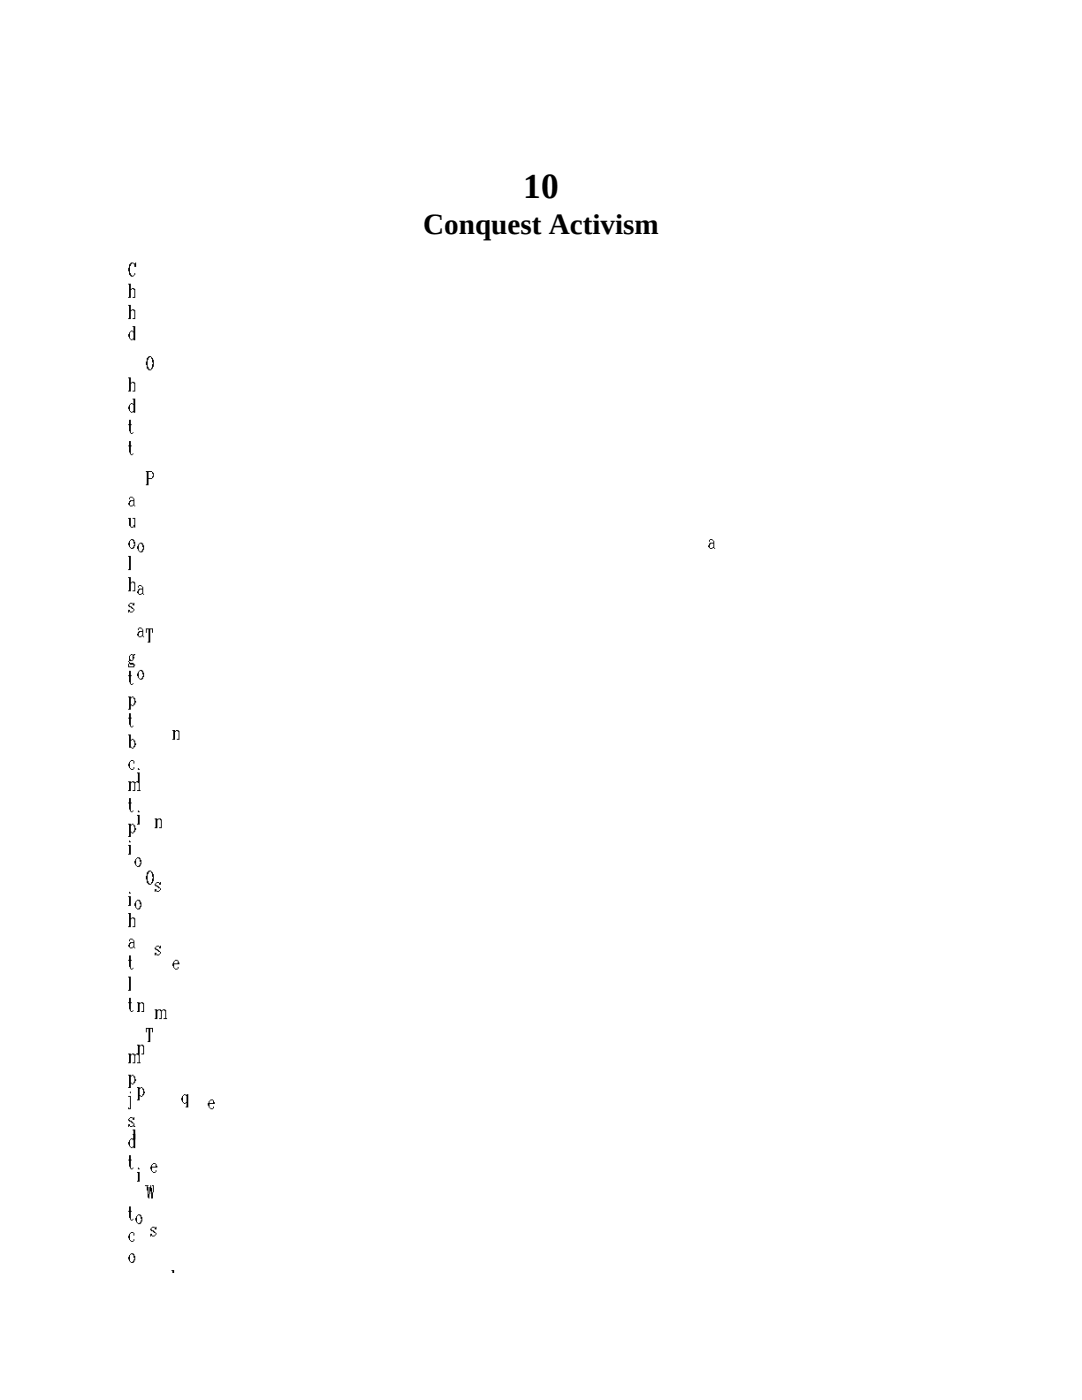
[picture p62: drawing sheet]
<svg xmlns="http://www.w3.org/2000/svg" width="216mm" height="279mm" viewBox="0 0 216 279" stroke-linecap="round" stroke-linejoin="round" font-family="sans-serif">
<defs><g id="words">
<text font-size="7.1" x="104.4" y="39.5">10</text>
<text font-size="5.8" x="84.4" y="46.7">Conquest Activism</text>
</g></defs>
<g fill="#000">
<path d="M25.6 56.6h.5v1.1h.2v.2h-.2v1.5h-.5v-.1h.2v-2.5h-.2zM26.3 57.5h.5v.2h.2v1.7h-.5v-.1h.3v-1.4h-.2v-.2h-.3zM27.7 116.8h.5v.1l.4 .2v1.4h.2v.2h-.2v-.2h-.4v.2h-.5v-.2h.5v-.1h.2v-.7h-.5v.1h-.2v.7l-.4-.1v-.4h.2v-.3h.2v-.2h.7v-.4h-.2v-.2h-.5v.4h-.2v-.4h.2zM31.2 176h.6v.2l.3-.2v.6h-.3v-.4h-.6v.2h-.2l.2 .3h.4l.2 .4 .3 .2v.3h-.2l-.1 .4h-.6v-.2h.6v-.2h.1v-.3h-.3l-.2-.4h-.4v-.2h-.1v-.3h.1zM30.9 177.4h.3v.4h-.2v.2h-.1zM42.3 254h.4zM42.2 254h.5zM49.4 254h.7zM50.1 254h.7zM58.4 254h.9zM68.6 254h.4zM68.4 254h.6zM79.4 254h.5zM91.2 254h.9zM92.1 254h.2zM104.2 254h.8zM105 254h.5zM118.7 254h1.4zM134.9 254h.9zM135.8 254h.2zM152.4 254h1.4zM153.5 254h.1zM172 254h.9zM171.4 254h.9z"/>
<path d="M26.1 52.4h.5v.2h.4v-.2h.2v.9h-.4v-.6h-.2v-.1h-.3v.1h-.2v.4h-.2v1.4h.2v.4h.2v.1h.3v.2h-.5v-.2h-.2v-.1h-.1v-.7h-.2l.2-1.5 .3-.1zM26.8 54.5h.2v.4l-.4 .1v-.1h.2zM27.9 108.3h.5v.2h.2v.3h.2v.9h-.2v.4h-.2v.1h-.5v-.1h.3v-.2h.2v-.4h.2v-.3h-.2v-.5h-.2v-.2h-.3v.2h-.2v1.2h.2v.2h-.2v-.2h-.2v-.4h-.2v-.5h.2v-.3l.4-.2zM30.9 163.3h.5v.2h.2v.2h-.2v1.6h-.5v-.2h.1v-1.6h-.1zM31.6 163.3h.5v.2h.2v1.8h-.5v-.2h.3v-1.4h-.2v-.2h-.3zM36.7 218.4h.3v.1h.2v-.1h.4v2.6h-.6v-.2h.2v-.7h-.2v.2h-.3v-.2h.3v-.1h.2v-1.3h-.2v-.2h-.3v.2h-.2v1.3h.2v.1l-.4-.1v-.4h-.1v-.5h.1v-.4l.4-.2zM43.2 254h1.1zM44.1 254h.5zM52 254h1.4zM53.1 254h.2zM62.4 254h1.3zM62.4 254h.4zM74.3 254h.8zM75.1 254h.2zM102 254h.3zM101.8 254h.5zM117.1 254h1.3zM117.1 254h.4zM152 254h.9zM152.9 254h.2zM171.4 254h.8zM172.2 254h.7z"/>
<path d="M25.6 60.9h.5v1h.2v.2h-.2v1.6h-.5v-.2h.2v-2.5h-.2zM26.3 61.7h.5v.2h.2v1.8h-.5v-.2h.3v-1.4h-.2v-.2h-.3zM27.7 125.2h.5v.2l.4 .2v1.4h.2v.2h-.2v-.2h-.4v.2h-.5v-.2h.5v-.2h.2v-.7h-.5v.2h-.2v.7l-.4-.2v-.3h.2v-.4h.2v-.2h.7v-.3h-.2v-.2h-.5v.4h-.2v-.4h.2zM31.2 188.7h.6v.2l.3-.2v.6h-.3v-.4h-.6v.2h-.2l.2 .3h.4v.2l.5 .4v.3l-.3 .2v.2h-.6v-.2h.6v-.2h.1v-.3h-.3l-.2-.4h-.4v-.2h-.1v-.3l.3-.2zM30.9 190.1h.3v.4h-.2v.2h-.1zM42.2 254h1zM42.9 254h.8zM50.3 254h1.4zM51.3 254h.2zM60 254h1.4zM61 254h.2zM71.3 254h.7zM72 254h.7zM98.8 254h.9zM99.7 254h.1zM114.5 254h1.4zM150.8 254h.9zM151.7 254h.2zM170.9 254h1.4z"/>
<path d="M25.6 75.3h.5v1.1h.2v.2h-.2v1.5h-.5v-.1h.2v-2.5h-.2zM26.3 76.2h.5v.2h.2v1.7h-.5v-.1h.3v-1.4h-.2v-.2h-.3zM27.5 153.3l.4 .2v.1h-.4zM27.3 154.2h.6v1.9h-.6v-.2h.2v-1.6h-.2zM30.5 232.1h.5v.2h.2v.4h.2v.3h-1.1v.7h.2v.2h.5v.2h-.5l-.2-.4h-.1v-.3h-.2v-.6h.2v-.3h.1v.3h.7v-.5h-.5v.2h-.2zM31 233.5h.2v.4h-.2zM34.2 254h.7zM34.9 254h.6zM39.9 254h1.4zM47.3 254h.7zM48 254h.5zM56.1 254h1.2zM57.1 254h.2zM66.5 254h.7zM67.2 254h.7zM78.8 254h.4zM78.7 254h.5zM91.7 254h1.4zM92.8 254h.2zM106.4 254h1.2zM106.4 254h.3zM139.9 254h1.4zM159.1 254h.9z"/>
<path d="M26.5 65.1h.5v2.8h-.4v-.2h-.1v.2h-.4v-.2h.4v-.1h.1v-1.3h-.1v-.2h.1v-.8h-.1zM26.1 66h.4v.1h-.4v.2h-.2v1.3h.2v.1h-.2v-.1h-.1v-.4h-.2v-.5h.2v-.4l.3-.2zM27.9 133.7h.5v.2h.2v.3h.2v.9h-.2v.4h-.2v.1h-.5v-.1h.3v-.2h.2v-.4h.2v-.3h-.2v-.5h-.2v-.2h-.3v.2h-.2v1.2h.2v.2h-.2v-.2h-.2v-.4h-.2v-.5h.2v-.3l.4-.2zM30.9 201.4h.5v.2h.2v.2h-.2v1.6h-.5v-.2h.1v-1.6h-.1zM31.6 201.4h.5v.2h.4v.2h-.2v1.6h-.5v-.2h.3v-1.4h-.2v-.2h-.3zM32.5 201.4h.5v.2h.2v1.6h.1v.2h-.7v-.2h.4v-1.4h-.2v-.2h-.3zM37.4 254h.3zM37.2 254h.5zM44.4 254h.8zM45.2 254h.7zM53.4 254h1.5zM64.2 254h.9zM65.1 254h.2zM76.4 254h.3zM76.2 254h.5zM89.1 254h1.4zM103.7 254h.7zM104.4 254h.7zM120.3 254h.3zM156.1 254h1.4zM176.6 254h.7zM177.3 254h.7z"/>
<path d="M26.5 79.6h.5v2.8h-.4v-.2h-.1v.2h-.4v-.2h.4v-.2h.1v-1.2h-.1v-.2h.1v-.9h-.1zM26.1 80.4h.4v.2h-.4v.2h-.2v1.2h.2v.2h-.2v-.2h-.1v-.3h-.2v-.6h.2v-.3l.3-.2zM27.5 161.7l.4 .2v.2h-.4zM27.3 162.6h.6v2h-.6v-.2h.2v-1.6h-.2zM30.3 244.8h.6v.2l.3-.2v.6h-.3v-.4h-.6v.2h-.1l.1 .3h.4v.2l.5 .4v.3l-.3 .2v.2h-.6v-.2h.6v-.2h.1v-.3h-.3l-.2-.4h-.3v-.2h-.2v-.3h.2zM30 246.2h.3v.4h-.1v.2h-.2zM34 254h1.5zM35.1 254h.2zM39.7 254h.7zM40.4 254h.9zM41.3 254h.9zM48.2 254h1zM48.9 254h.8zM58.4 254h1.4zM70.2 254h.9zM71.1 254h.7zM71.6 254h.4zM84.3 254h1.4zM85.4 254h.1zM99.8 254h.7zM100.5 254h.6zM116.9 254h.4zM116.8 254h.5zM134.6 254h.7zM135.3 254h.7zM154.2 254h1.4z"/>
<path d="M29.6 71.1h.6v.2l.3 .1v.4h.2v1.4h-.2v.4h-.2l-.1 .3h-.6v-.2h-.1v-.1h-.2v-.8h-.2l.2-1.4 .3-.1zM29.8 71.3v.1h-.2v.4h-.1v1.4h.1v.4h.2v.1h.4l.3-1.4h-.2v-.7h-.1v-.3zM34.4 145.7h.5v.2h.2v.1h-.2v1.6h-.5v-.1h.2v-1.6h-.2zM35.1 145.7h.5v.2h.2v1.7h-.5v-.1h.3v-1.5h-.1v-.1h-.4zM42 219.4h.5v.2h.2v.4h.2v.3h-1.1v.7h.2v.2h.5v.2h-.5v-.2l-.4-.2v-.3h-.1v-.6h.1v-.3h.2v.3h.7v-.5h-.5v.2h-.2zM42.5 220.8h.2v.4h-.2zM60.1 254h1.5zM72 254h.8zM99.1 254h.9zM100 254h.2zM114.7 254h.7zM115.4 254h.7zM131.9 254h1.4zM133 254h.2zM171.1 254h1.2zM172.2 254h.1z"/>
<path d="M25.8 83.8h.3v.9h.2v.1h-.2v1.6h.4v.2h-.4v-.2h-.2v-.3h-.1v-1.3h-.2v-.1h.2zM26.5 86.3h.1v.1h-.1zM27.3 171.1h.6v.2h.1v.3h.2v.9h-.2v.4h-.1v.1h-.6v-.1h.4v-.2h.2v-.4h.1v-.3h-.1v-.6h-.2v-.1h-.4v.1h-.1v1.3h.1v.2l-.3-.2v-.4h-.2v-.5h.2v-.4l.3-.1zM34.2 254h.9zM35.1 254h.2zM39.9 254h.7zM40.6 254h.5zM46.9 254h.9zM47.8 254h.5zM65.6 254h.9zM66.5 254h.2zM76.9 254h1.4zM104.4 254h.7zM105.1 254h.6zM120.3 254h1.4zM121.4 254h.1zM137.8 254h1.2zM138.8 254h.2zM156.8 254h.5zM176.7 254h1.5z"/>
<path d="M25.8 88h.3v.9h.2v.2h-.2v1.6h.4v.1h-.4v-.1h-.2v-.4h-.1v-1.2h-.2v-.2h.2zM26.5 90.5h.1v.2h-.1zM27.3 179.6h.6v.1h.1v.4h.2v.9h-.2v.3h-.1v.2h-.6v-.2h.4v-.1h.2v-.4h.1v-.4h-.1v-.5h-.2v-.2h-.4v.2h-.1v1.3h.1v.1l-.3-.1v-.4h-.2v-.5h.2v-.4h.2zM34.2 254h1.3zM34.2 254h.4zM40 254h1.5zM41.1 254h.2zM47.4 254h1.5zM48.5 254h.2zM66.9 254h.8zM67.7 254h.2zM78.5 254h.7zM79.2 254h.7zM91.9 254h1.4zM93 254h.1zM123.1 254h.9zM124 254h.7zM124.5 254h.4zM141.6 254h1.5zM161.7 254h.9zM162.6 254h.6z"/>
<path d="M25.9 99.1h.6v.2l.3 .2v1.4h.2v.2h-.2v-.2h-.3v.2h-.6v-.2h.6v-.2h.1v-.7h-.5v.2h-.2v.7l-.3-.2v-.3h.2v-.4h.1v-.2h.7v-.3h-.1v-.2h-.6v.4h-.1v-.4h.1zM27.3 200h.6v.2h.1v.2h-.1v1.6h-.6v-.2h.2v-1.6h-.2zM28 200h.6v.2h.2v1.8h-.6v-.2h.4v-1.4h-.2v-.2h-.4zM31.4 254h.9zM30.9 254h.9zM42.9 254h1.4zM61 254h.9zM61.9 254h.7zM62.4 254h.4zM73.2 254h.4zM73 254h.6zM85.7 254h.6zM99.3 254h.5zM113.9 254h.4zM113.8 254h.5zM129.1 254h.7zM129.8 254h.7zM146.2 254h1.4zM164.9 254h.7zM165.6 254h.7zM185.4 254h1.4zM186.4 254h.2z"/>
<path d="M29.1 94h1.2v.2l.4 .2v.8h-.2l-.2 .4h-.7v1.2h-.5v-.1h.2v-2.5h-.2zM29.6 94.2v1.2h.7v-.3h.2v-.6h-.2v-.3zM34.9 191.6h.6v.1h.1v.4h.2v.3h-1.1v.7h.2v.2h.6v.2h-.6v-.2l-.3-.2v-.3h-.2v-.5h.2v-.4h.1v.4h.8v-.6h-.6v.2h-.2zM35.5 193h.1v.3h-.1zM41.3 254h1.4zM49.9 254h1.1zM50.6 254h.9zM60.3 254h.6zM71.6 254h1.4zM72.7 254h.1zM98.8 254h1.2zM98.8 254h.3zM114.5 254h1zM115.2 254h.9zM131.9 254h1.4zM133 254h.2zM151 254h1.4zM171.8 254h1.4zM172.7 254h.5z"/>
<path d="M25.6 103.4h.5v1.7h.5v.2h-.5v-.2l-.3-.1v-1.5h-.2zM26.5 103.4h.5v1.9l-.4-.2v-.3h.2v-1.3h-.3zM27.3 208.5h.6v.2h.1v.1h-.1v1.6h-.6v-.1h.2v-1.6h-.2zM28 208.5h.6v.2h.2v1.7h-.6v-.1h.4v-1.5h-.2v-.1h-.4zM31.4 254h.9zM30.9 254h.9zM36.2 254h1.4zM37.2 254h.2zM43 254h.7zM43.7 254h.6zM61 254h.9zM61.9 254h.2zM72 254h.7zM72.7 254h.7zM84.7 254h1.4zM85.7 254h.2zM114.7 254h1.2zM115.7 254h.2zM131.9 254h1.4zM151 254h.7zM151.7 254h.7zM171.8 254h1.4z"/>
<path d="M25.6 110.9h.5v2.9h-.5v-.2h.2v-2.5h-.2zM26.6 224.5h.2l.2 .4h-.4zM26.5 225.4h.5v2h-.5v-.2h.1v-1.6h-.1zM28.2 254h.7zM28.9 254h.7zM31.8 254h1.4zM32.8 254h.2zM43.2 254h.9zM44.1 254h.7zM44.6 254h.4zM52 254h.4zM51.9 254h.5zM61.2 254h.9zM62.1 254h.2zM71.8 254h.7zM72.5 254h.7zM97.9 254h1.4zM113.4 254h1.1zM114.3 254h.5zM130.7 254h.7zM131.4 254h.5zM169.3 254h.9zM170.2 254h.7zM170.7 254h.4z"/>
<path d="M25.6 115.2h.5v1h.2v.2h-.2v1.6h-.5v-.2h.2v-2.4h-.2zM26.3 116.1h.5v.1h.2v1.8h-.5v-.2h.3v-1.4h-.2v-.2h-.3zM27.5 233h.2l.2 .4h-.4zM27.3 233.9h.6v1.9h-.6v-.1h.2v-1.6h-.2zM30 254h1.4zM31 254h.2zM34.2 254h.7zM34.9 254h.6zM39.9 254h1.4zM47.3 254h.7zM48 254h.5zM56.1 254h1.2zM57.1 254h.2zM66.5 254h.7zM67.2 254h.7zM78.7 254h.9zM79.6 254h.5zM107.6 254h1.4zM124.5 254h.9zM161.9 254h1.1zM162.6 254h.9zM183.1 254h1.4z"/>
<path d="M25.8 107.9h.1l.2-.3h.5v.2h.2v.3h.2v.9h-.2v.4h-.2v.1h-.5v-.1h.4v-.2h.1v-.4h.2v-.3h-.2v-.6h-.1v-.1h-.4v.1h-.2v1.3h.2v.2h-.2v-.2h-.1v-.4h-.2v-.5h.2zM27.3 217h.6v.1h.1v.2h-.1v1.2h.1v.2h.4v.2h-.4v-.2h-.1v.9h-.6v-.2h.2v-2.3h-.2zM28 217h.4v.1h.2v.2h.2v.5h.1v.4h-.1v.3h-.2v.2h-.2v-.3h.2v-.9h-.2v-.4h-.4zM30.9 254h1.4zM31.9 254h.2zM36 254h.7zM36.7 254h.5zM42.5 254h1.4zM50.8 254h.9zM51.7 254h.2zM60.5 254h.4zM60.3 254h.6zM70.7 254h.7zM71.4 254h.7zM82.9 254h1.4zM111.8 254h1.1zM112.7 254h.5zM128.8 254h.7zM129.5 254h.7zM148 254h.9zM147.5 254h.8zM167.9 254h1.4zM169 254h.2zM190 254h.5z"/>
<path d="M141.6 107.6h.6v.2l.3 .1v1.5h.2v.1h-.2v-.1h-.3v.1h-.6v-.1h.6v-.2h.1v-.7h-.5v.2h-.2v.7l-.3-.2v-.4h.2v-.3h.1v-.2h.7v-.4h-.1v-.1h-.6v.3h-.1v-.3h.1zM190.5 216.1v2.8zM190.5 217v1.7z"/>
<path d="M25.6 139h.5v.2h.2v.1h-.2v1.3h.2v.2h.3v.1h-.3v-.1h-.2v.8h-.5v-.1h.2v-2.3h-.2zM26.3 139h.3v.2l.4 .1v.6h.2v.3h-.2v.4h-.2v.2h-.2v-.4h.2v-.9h-.2v-.3h-.3zM27.3 254h1.5zM30.9 254h.7zM31.6 254h.5zM35.8 254h.9zM36.7 254h.2zM42 254h.9zM42.9 254h.5zM49.9 254h.4zM68.4 254h1.6zM68.8 254h1zM80.3 254h.8zM107.4 254h1.3zM108.5 254h.2zM123.3 254h1.4zM140.9 254h1.1zM141.8 254h.5zM160.3 254h.7zM161 254h.6zM181.2 254h1.2zM181.2 254h.3z"/>
<path d="M25.8 133.9h.3v.9h.2v.1h-.2v1.6h.4v.2h-.4v-.2h-.2v-.3h-.1v-1.3h-.2v-.1h.2zM26.5 136.3h.1v.2h-.1zM26.8 254h1.4zM34.2 254h1.4zM40.4 254h.7zM41.1 254h.7zM48.3 254h1.4zM58 254h.9zM58.9 254h.2zM69 254h.7zM69.7 254h.7zM81.7 254h1.4zM82.7 254h.2zM96 254h.7zM96.7 254h.5zM111.8 254h.4zM146.2 254h1.3zM146.2 254h.4zM165.6 254h1.4z"/>
<path d="M25.8 120.5h.1v-.2h.6v.2l.3-.2v.5h-.3v-.3h-.6v.1h-.1l.1 .4h.4v.2l.5 .3v.4h-.2l-.1 .3h-.6v-.1h.6v-.2h.1v-.4h-.3l-.2-.3h-.3v-.2h-.2v-.4h.2zM25.6 121.7h.3v.4h-.1v.1h-.2zM27.2 242.7l.3-.2v-.1h.5v.1h.2v.4h.2v.9h-.2v.3h-.2v.2h-.5v-.2h.4v-.2h.1v-.3h.2v-.4h-.2v-.5h-.1v-.2h-.4v.2h-.2v1.2h.2v.2h-.2v-.2h-.1v-.3h-.2v-.5h.2zM30.2 254h.7zM30.9 254h.9zM31.8 254h.8zM36.2 254h1.4zM37.2 254h.2zM52.7 254h1.5zM63.5 254h.9zM64.4 254h.2zM75.5 254h.7zM76.2 254h.7zM89.3 254h1.4zM90.3 254h.2zM104.6 254h.7zM105.3 254h.5zM121.5 254h.4z"/>
<path d="M25.8 130.9h.1v.7h.2v.2h.4v-1.1h-.4v.2h-.2v-.2h.2v-.2h.4v.2h.1v-.2h.4l-.2 .4h-.2v.2h.2l-.2 .7h-.1v.1h-.7l.1 .4h.7l.2 .3h.2v.2h-.2v.4h-1.2v-.7h.2v.5h.8v-.4h-.7v-.1h-.1v-.4h-.2v-.2h.2zM27.2 254h.7zM27.9 254h.5zM30.2 254h1.4zM34.9 254h1.1zM35.8 254h.5zM41.5 254h.7zM42.2 254h.7zM50.3 254h.9zM49.7 254h.9zM71.3 254h.8zM83.8 254h1.4zM98.1 254h.7zM98.8 254h.5zM130.9 254h.9zM131.8 254h.1zM149.2 254h.7zM149.9 254h.7zM169.3 254h1.4zM170.4 254h.2z"/>
<path d="M29.1 125.4h1.4v.9h-.2v-.7h-.3v2.6h-.5v-.1h.1v-2.5h-.3v.7h-.2zM34.2 253.5h.5v.5h.2h-.7h.2v-.4h-.2zM34.9 254h.7zM41.1 254h1.4zM42.2 254h.1zM49.6 254h.7zM50.3 254h.5zM59.4 254h1.5zM60.5 254h.2zM83.8 254h1.4zM98.4 254h.7zM99.1 254h.6zM114.5 254h1.4zM115.5 254h.2zM151.2 254h1.2zM152.2 254h.2zM171.8 254h1.4z"/>
<path d="M25.6 146.6h.5v1h.2v.2h-.2v1.2h.2v.2h.3v.2h-.3v-.2h-.5v-2.4h-.2zM26.3 147.5h.3v.1l.4 .2v.5h.2v.4h-.2v.3h-.2v.2h-.2v-.3h.2v-.9h-.2v-.4h-.3zM27.3 254h1.5zM28.4 254h.2zM30.7 254h1.2zM31.8 254h.1zM35.6 254h1.4zM42.3 254h.7zM43 254h.9zM43.9 254h.9zM51.9 254h1.4zM52.9 254h.2zM75.5 254h.7zM76.2 254h.9zM77.1 254h.9zM90.8 254h1.5zM107.9 254h.8zM108.7 254h.5zM126.5 254h1.4zM127.5 254h.2zM168.1 254h1.4zM169.2 254h.1z"/>
<path d="M25.6 155.9h.5v.2h.2v.2h-.2v1.6h-.5v-.2h.2v-1.6h-.2zM26.3 155.9h.5v.2h.4v.2h-.2v1.6h-.5v-.2h.3v-1.4h-.2v-.2h-.3zM27.2 155.9h.5v.2h.2v1.6h.1v.2h-.7v-.2h.4v-1.4h-.2v-.2h-.3zM28.4 254h1.4zM33 254h1.4zM33.9 254h.5zM39.3 254h1.4zM40.4 254h.2zM47.3 254h1.2zM47.3 254h.3zM67.4 254h1zM68.1 254h.9zM79.9 254h1.4zM81 254h.1zM94 254h1.4zM109.9 254h1zM110.6 254h.9zM127.5 254h.6zM146 254h1.5zM147.1 254h.2zM187.7 254h.5z"/>
<path d="M25.8 142.3h.3v.9h.2v.2h-.2v1.6h.4v.2h-.4v-.2h-.2v-.4h-.1v-1.2h-.2v-.2h.2zM26.5 144.8h.1v.2h-.1zM26.8 254h.7zM27.5 254h.7zM29.8 254h1.4zM34.6 254h.7zM35.3 254h.7zM49 254h1.4zM50.1 254h.2zM58.4 254h1zM59.3 254h.5zM69.7 254h1.4zM82.5 254h.6zM96.1 254h1.1zM97 254h.5zM111.8 254h.4zM111.7 254h.5zM127.9 254h.7zM128.6 254h.7zM145.9 254h1.4zM186.4 254h.9zM187.3 254h.2z"/>
<path d="M25.8 159.3h.3v.9h.2v.1h-.2v1.6h.4v.2h-.4v-.2h-.2v-.3h-.1v-1.3h-.2v-.1h.2zM26.5 161.7h.1v.2h-.1zM26.8 254h.7zM27.5 254h.7zM29.8 254h1.4zM30.9 254h.1zM34.6 254h.3zM34.4 254h.5zM39.9 254h.7zM40.6 254h.5zM55 254h1.3zM55 254h.4zM64.9 254h.4zM64.7 254h.6zM75.8 254h.9zM75.3 254h.9zM87.7 254h1.4zM88.7 254h.2zM116.8 254h.9zM117.7 254h.7zM118.2 254h.3zM134.4 254h.4zM134.2 254h.6zM152.4 254h.7zM153.1 254h.7zM172.3 254h1.3zM172.3 254h.4z"/>
<path d="M26.1 151.7h.5v.2h.2v.5h-.2v-.5h-.5v.1h-.2v1.3h.2v.2h.5v.1h-.5v-.1l-.3-.2v-.4h-.2v-.5h.2v-.4h.1zM26.6 153.1h.2v.4h-.2zM27.2 254h1.4zM30.5 254h1.1zM31.4 254h.5zM35.6 254h.7zM36.3 254h.7zM42.5 254h.9zM43.4 254h.2zM50.6 254h.7zM51.3 254h.6zM60.1 254h.9zM61 254h.6zM83.8 254h1.4zM98.1 254h.7zM98.8 254h.5zM131.1 254h.3zM130.9 254h.5zM148.9 254h.9zM149.8 254h.1zM168.1 254h1.2zM168.1 254h.4z"/>
<path d="M25.6 164.4h.5v.2h.2v.1h-.2v1.3h.2v.2h.3v.1h-.3v-.1h-.2v.8h-.5v-.1h.2v-2.3h-.2zM26.3 164.4h.3v.2l.4 .1v.6h.2v.3h-.2v.4h-.2v.2h-.2v-.4h.2v-.9h-.2v-.3h-.3zM27.3 254h1.5zM28.4 254h.2zM30.7 254h1.4zM35.8 254h1.1zM36.5 254h.9zM42.7 254h.5zM50.4 254h1.5zM51.5 254h.2zM60 254h.3zM81.7 254h1.4zM94.9 254h.7zM95.6 254h.7zM109.9 254h1.4zM110.9 254h.2zM126.5 254h.7zM127.2 254h.5zM144.5 254h1.4zM145.5 254h.2zM185.2 254h.4zM185 254h.6z"/>
<path d="M25.8 167.7h.1l.2 .4h-.3zM25.6 168.6h.5v2h-.5v-.2h.2v-1.6h-.2zM26.5 254h.7zM27.2 254h.7zM29.5 254h.1zM29.1 254h.5zM32.6 254h1.1zM33.5 254h.5zM37.9 254h1.3zM37.9 254h.4zM44.6 254h.9zM45.5 254h.2zM52.7 254h.4zM52.6 254h.5zM61.4 254h1.2zM62.4 254h.2zM71.8 254h1.4zM72.8 254h.2zM84 254h.3z"/>
<path d="M25.8 178h.1l.2 .3h-.3zM25.6 178.9h.5v1.9h-.5v-.2h.2v-1.6h-.2zM26.5 254h.7zM27.2 254h.7zM29.1 254h.9zM32.8 254h1.4zM38.3 254h.7zM39 254h.5zM45.2 254h.7zM45.9 254h.8zM46.7 254h.9zM54.9 254h1.4zM66.3 254h.9zM67.2 254h.2zM79.2 254h.4zM79 254h.6zM92.6 254h1.4zM107.9 254h.8zM108.7 254h.7zM143.4 254h.9zM144.3 254h.7zM144.8 254h.4zM164.2 254h.4zM164 254h.6zM185.4 254h.9zM186.3 254h.1z"/>
<path d="M29.6 173.7h.6l.1 .4h.2v.3h.2v1.5h-.2v.3h-.2l-.1 .4h-.6v-.2h-.1v-.2h-.2v-.7h-.2l.2-1.4h.2zM29.8 173.9v.2h-.2v.3h-.1v1.5h.1v.3h.2v.2h.4l.3-1.4h-.2v-.7h-.1v-.4zM34.4 254h.7zM35.1 254h.7zM41.5 254h1.4zM42.5 254h.2zM60.1 254h1.5zM72 254h.8zM99.1 254h.9zM100 254h.2zM114.7 254h.7zM115.4 254h.7zM131.9 254h1.4zM133 254h.2zM170.9 254h.9zM171.8 254h.7zM172.3 254h.4z"/>
<path d="M25.6 182.2h.5v1.1h.2v.1h-.2v1.6h-.5v-.1h.2v-2.5h-.2zM26.3 183.1h.5v.2h.2v1.7h-.5v-.1h.3v-1.5h-.2v-.1h-.3zM27.3 254h1.5zM28.4 254h.2zM30.7 254h1.4zM35.8 254h.7zM36.5 254h.5zM42.9 254h.8zM42.3 254h.9zM50.8 254h.4zM70.2 254h.9zM71.1 254h.7zM71.6 254h.4zM82.9 254h.7zM83.6 254h.7zM97.2 254h1.4zM130.5 254h.9zM131.4 254h.7zM131.9 254h.4zM150.3 254h.3zM150.1 254h.5zM170.4 254h.5z"/>
<path d="M25.6 194.9h.5v2.8h-.5v-.1h.2v-2.5h-.2zM26.6 254h.4zM26.5 254h.5zM28.2 254h.7zM28.9 254h.7zM31.8 254h1.4zM32.8 254h.2zM37 254h.4zM50.3 254h.9zM51.2 254h.1zM58.9 254h.7zM59.6 254h.7zM69.3 254h1.4zM70.4 254h.2zM94.7 254h1.1zM95.4 254h.9zM109.9 254h1.4zM110.9 254h.2zM126.6 254h1.5zM145.2 254h1zM145.9 254h.9zM165.5 254h.5zM186.6 254h1.4zM187.7 254h.2z"/>
<path d="M25.8 190.7h.3v.9h.2v.1h-.2v1.6h.4v.2h-.4v-.2h-.2v-.3h-.1v-1.3h-.2v-.1h.2zM26.5 193.1h.1v.2h-.1zM26.8 254h.7zM27.5 254h.7zM29.8 254h1.4zM34.6 254h.9zM35.5 254h.1zM48.2 254h.3zM48 254h.5zM56.3 254h.7zM57 254h.7zM66.3 254h.9zM77.4 254h1.4zM90.3 254h.7zM91 254h.5zM104.6 254h.7zM105.3 254h.9zM106.2 254h.9zM121.7 254h1.4zM140.6 254h.9zM141.5 254h.1zM160.9 254h.3zM160.7 254h.5zM181.7 254h1.4z"/>
<path d="M25.8 199.1h.3v.9h.2v.2h-.2v1.6h.4v.2h-.4v-.2h-.2v-.4h-.1v-1.2h-.2v-.2h.2zM26.5 201.6h.1v.2h-.1zM26.8 254h.7zM27.5 254h.7zM29.8 254h1.4zM30.9 254h.1zM34.6 254h.3zM34.4 254h.5zM39.9 254h.7zM40.6 254h.5zM55 254h.7zM55.7 254h.6zM64.7 254h1.4zM65.8 254h.2zM76 254h1.3zM76 254h.4zM88.7 254h1.1zM89.4 254h.9zM103.2 254h1.4zM104.2 254h.2zM119.2 254h1.3zM120.3 254h.2zM136.9 254h.9zM137.8 254h.1zM155.9 254h.4zM155.8 254h.5zM175.3 254h1.1zM176.2 254h.5z"/>
<path d="M25.8 187.5h.1v-.2h.6l.1 .4h.2v1.4h.2v.2h-.2v-.2h-.3v.2h-.6v-.2h.6v-.2h.1v-.7h-.5v.2h-.2v.7l-.3-.2v-.3h.2v-.4h.1v-.2h.7v-.3h-.1v-.2h-.6v.4h-.1zM27.3 254h.9zM28.2 254h.2zM34.7 254h.9zM35.6 254h.2zM40.4 254h.7zM41.1 254h.7zM47.8 254h1.4zM48.9 254h.1zM67.2 254h.9zM68.1 254h.2zM78.8 254h1.5zM92.3 254h1zM93 254h.8zM124 254h1.4zM142.3 254h.8zM143.1 254h.5zM162.1 254h1.4zM163.2 254h.1z"/>
<path d="M25.6 210.3h.5v.1h.2v.2h-.2v1.6h-.5v-.2h.2v-1.6h-.2zM26.3 210.3h.5v.1h.4v.2h-.2v1.6h-.5v-.2h.3v-1.4h-.2v-.2h-.3zM27.2 210.3h.5v.1h.2v1.6h.1v.2h-.7v-.2h.4v-1.4h-.2v-.2h-.3zM28.4 254h1.4zM29.5 254h.1zM33.3 254h.9zM32.8 254h.9zM39.2 254h.3zM39 254h.5zM46 254h1.4zM64.9 254h.9zM65.8 254h.7zM66.3 254h.4zM77.3 254h1.4zM91.2 254h1.2zM91.2 254h.3zM123.3 254h1.4zM161.7 254h.9zM162.6 254h.2zM182.9 254h.7zM183.6 254h.5z"/>
<path d="M25.6 214.5h.5v.2h.2v.1h-.2v1.3h.2v.2h.3v.1h-.3v-.1h-.2v.8h-.5v-.1h.2v-2.3h-.2zM26.3 214.5h.3v.2l.4 .1v.6h.2v.3h-.2v.4h-.2v.2h-.2v-.4h.2v-.9h-.2v-.3h-.3zM27.3 254h.7zM28 254h.6zM30.5 254h1.4zM35.5 254h.7zM36.2 254h.8zM37 254h.9zM43.2 254h1.4zM52.7 254h.9zM53.6 254h.2zM63.5 254h1.4zM64.6 254h.1zM75.8 254h.8zM76.6 254h.5zM89.6 254h1.2zM89.6 254h.4zM105 254h.3zM138.3 254h.9zM139.2 254h.1zM157 254h.7zM157.7 254h.7zM177.4 254h1.5z"/>
<path d="M25.9 217.8h.2v.4h-.2zM25.6 218.7h.5v2.7h-.5v-.4l.3 .2v-2.3h-.3zM26.5 254h1.4zM29.1 254h1.1zM30 254h.5zM33.5 254h.7zM34.2 254h.5zM39.3 254h.7zM40 254h.7zM46.9 254h1.4zM56.3 254h.5zM66.7 254h.3zM66.5 254h.5zM77.6 254h1.2zM77.6 254h.4zM90.1 254h.7zM90.8 254h.9zM91.7 254h.9zM122.2 254h1.4zM140.8 254h.7zM141.5 254h.5zM160.7 254h1.4zM161.7 254h.2z"/>
<path d="M29.1 205.1h1.4v.9h-.2v-.7h-.3v2.7h-.5v-.2h.1v-2.5h-.3v.7h-.2zM34.2 254h1.4zM41.6 254h.9zM41.1 254h.9zM49.7 254h1.5zM60.1 254h.9zM61 254h.6zM72.3 254h.4zM99.3 254h.7zM100 254h.9zM100.9 254h.9zM116.4 254h1.4zM117.5 254h.2zM135.6 254h.9zM135.1 254h.9zM155.8 254h.3zM155.6 254h.5zM176.9 254h1.4z"/>
<path d="M25.8 230.5h.3v.9h.2v.2h-.2v1.6h.4v.2h-.4v-.2h-.2v-.4h-.1v-1.2h-.2v-.2h.2zM26.5 233h.1v.2h-.1zM26.8 254h.7zM27.5 254h.7zM29.8 254h1.4zM34.6 254h.9zM35.5 254h.1zM48.2 254h.3zM48 254h.5zM56.3 254h.8zM57.1 254h.2zM76.9 254h.4zM76.7 254h.6zM88.5 254h1.3zM88.5 254h.4zM116.4 254h.9zM132.1 254h1.4zM149.8 254h.3zM149.6 254h.5zM167.9 254h.7zM168.6 254h.6zM187.7 254h.5z"/>
<path d="M25.6 223.3h.2l.1-.3h.6v.1l.3-.1v.5h-.3v-.4h-.6v.2h-.1l.1 .4h.4l.3 .5h.2v.3h-.2l-.1 .4h-.6v-.2h.6v-.2h.1v-.3h-.3l-.2-.4h-.3v-.1h-.2zM25.6 224.4h.3v.3h-.1v.2h-.2zM27 254h1.4zM27.9 254h.5zM30.2 254h1.4zM31.2 254h.2zM34.9 254h1.1zM35.6 254h.9zM41.5 254h.8zM42.3 254h.2zM49.4 254h.3zM49.2 254h.5zM57.9 254h1.2zM58.9 254h.2zM68.3 254h.3zM68.1 254h.5zM79.2 254h1.2zM79.2 254h.4zM91.7 254h.7zM92.4 254h.9zM93.3 254h.9zM123.8 254h.7zM124.5 254h.9zM125.4 254h.9zM143.4 254h1.4zM164.7 254h.9zM165.6 254h.6z"/>
<path d="M26.5 226.3h.5v2.8h-.4v-.1h-.1v.1h-.4v-.1h.4v-.2h.1v-1.3h-.1v-.1h.1v-.9h-.1zM26.1 227.2h.4v.2h-.4v.1h-.2v1.3h.2v.2h-.2v-.2h-.1v-.4h-.2v-.5h.2v-.4h.1zM27.3 254h1.5zM30.9 254h1zM31.8 254h.5zM36.2 254h1zM36.9 254h.8zM43.2 254h.9zM44.1 254h.2zM61.2 254h1.4zM72.7 254h.7zM73.4 254h.7zM86.4 254h.9zM85.9 254h.9zM117.3 254h.9zM134.8 254h1.4zM135.8 254h.2zM153.8 254h1.4zM174.6 254h.7zM175.3 254h.6z"/>
<path d="M28.9 236.5h.7l-.1 .4h.1v1.4h.2v.9l-.3-.2v-1.4h-.2v-.9h-.4zM30 236.5h.2v.6h.1v.8h.2v1.3h-.3v-1.4h-.2v.5h-.2v-1.4h.2zM30.3 236.5h.4v1.4h-.2v-1.2h-.2zM34.6 254h1.4zM35.6 254h.2zM50.1 254h1.4zM60.3 254h.7zM61 254h.6zM72 254h1.4zM73 254h.2zM99.8 254h1.4zM116.2 254h1.3zM116.2 254h.4zM134.1 254h1.2zM134.1 254h.3zM153.3 254h1.4zM174.4 254h.4zM174.3 254h.5z"/>
<path d="M25.8 240.8h.3v.9h.2v.1h-.2v1.6h.4v.2h-.4v-.2h-.2v-.3h-.1v-1.3h-.2v-.1h.2zM26.5 243.2h.1v.2h-.1zM26.8 254h1.4zM34.2 254h1.4zM40.2 254h.7zM40.9 254h.6zM47.6 254h1.4zM56.8 254h1.1zM57.5 254h.9zM80.1 254h.9zM81 254h.1zM93.7 254h.7zM94.4 254h.7zM109 254h1.4zM110.1 254h.1zM144.3 254h1.4zM164.4 254h.9zM165.3 254h.2zM185.7 254h.9zM186.6 254h.2z"/>
<path d="M25.9 246.1h.2v-.2h.5v.2h.2v.5h-.2v-.5h-.5v.1h-.2v1.3h.2v.1h.5v.2h-.5v-.2l-.3-.1v-.4h-.2v-.5h.2v-.4h.1zM26.6 247.3h.2v.3h-.2zM27.2 254h1.4zM30.5 254h.7zM31.2 254h.9zM32.1 254h.9zM36.7 254h1zM37.4 254h.9zM44.6 254h1.4zM54.3 254h.7zM55 254h.7zM66 254h.3zM65.8 254h.5zM78.1 254h1.5zM79.2 254h.2zM92.1 254h1.2zM92.1 254h.3zM124.2 254h1.2zM125.2 254h.2zM142.5 254h1.4zM162.6 254h.7zM163.3 254h.7z"/>
<path d="M26.1 250.1h.5v.2h.2v.3h.2v.9h-.2v.4h-.2v.2h-.5v-.2h.4v-.2h.1v-.3h.2v-.4h-.2v-.5h-.1v-.2h-.4v.2h-.2v1.2h.2v.2h-.2v-.2h-.1v-.3h-.2v-.6h.2v-.3l.3-.2zM27.2 254h.8zM28 254h.8zM28.6 254h.3zM31 254h.8zM31.8 254h.7zM36.5 254h1.4zM37.6 254h.1zM43.6 254h.7zM44.3 254h.5zM52 254h1.3zM52 254h.4zM73.2 254h1.4zM86.3 254h.7zM87 254h.7zM101.6 254h.9zM101.1 254h.9zM135.8 254h.4zM135.6 254h.6zM154.5 254h.7zM155.2 254h.7zM175 254h1zM175.9 254h.5z"/>
</g>
<use href="#words"/>
</svg>
